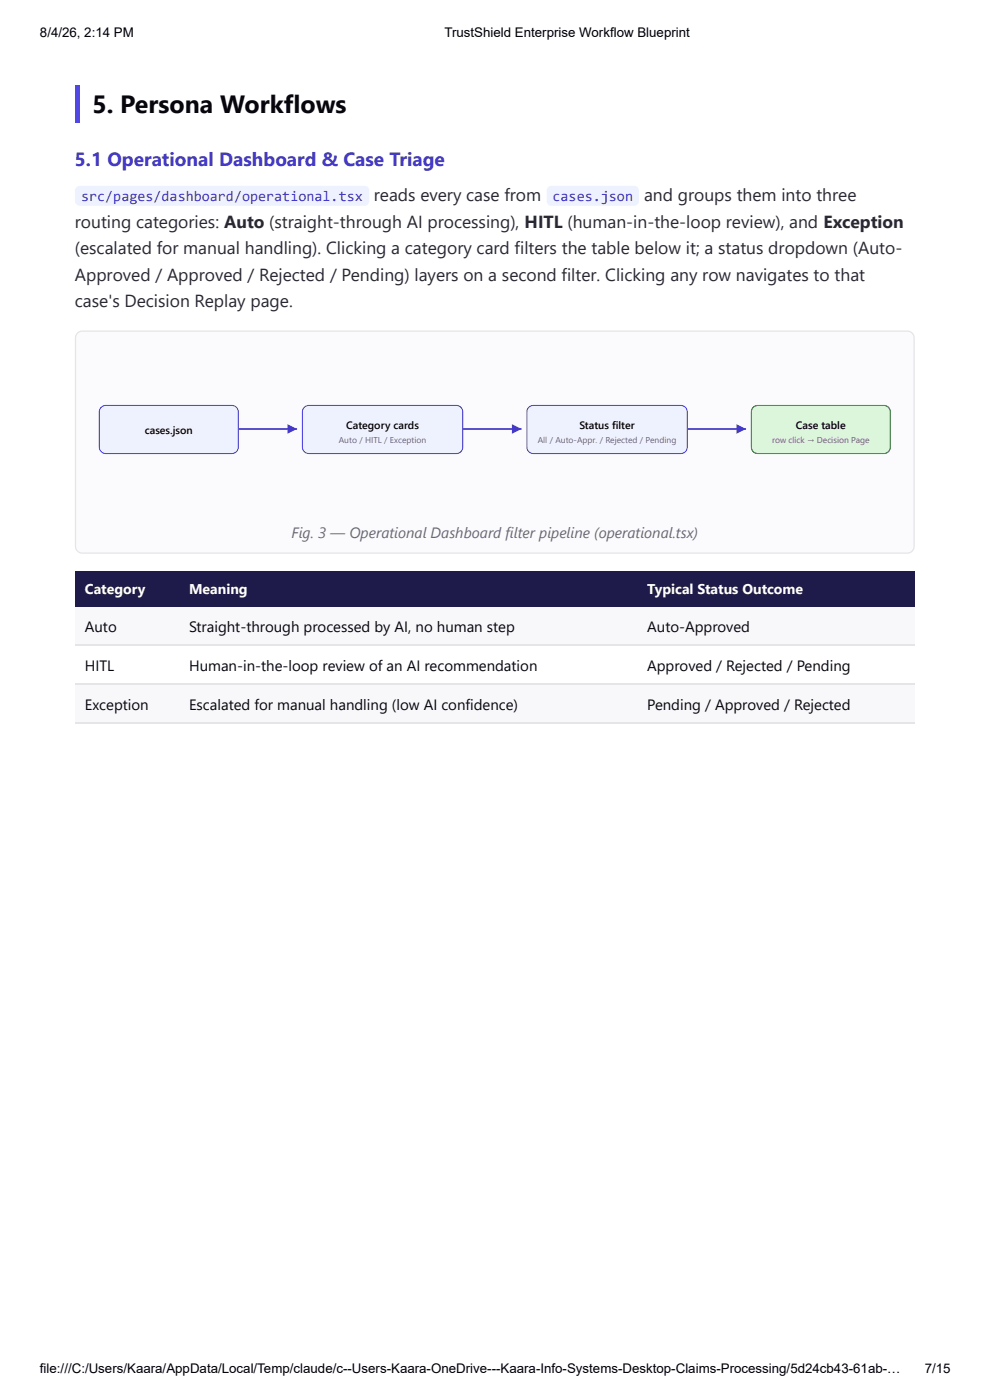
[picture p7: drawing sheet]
<svg xmlns="http://www.w3.org/2000/svg" width="210mm" height="297mm" viewBox="0 0 210 297" stroke-linecap="round" stroke-linejoin="round" font-family="sans-serif">
<defs><g id="words">
<text font-size="5.3" fill="#08060d" x="19.6" y="24.1">5. Persona Workflows</text>
<text font-size="4.1" fill="#4338ca" x="15.9" y="35.2">5.1 Operational Dashboard &amp; Case Triage</text>
<g font-size="3.7" fill="#2a2733">
<text x="79.3" y="42.6">reads every case from</text>
<text x="136.5" y="42.6">and groups them into three</text>
<text x="15.9" y="48.4">routing categories: Auto (straight-through AI processing), HITL (human-in-the-loop review), and Exception</text>
<text x="15.9" y="54">(escalated for manual handling). Clicking a category card filters the table below it; a status dropdown (Auto-</text>
<text x="15.9" y="59.5">Approved / Approved / Rejected / Pending) layers on a second filter. Clicking any row navigates to that</text>
<text x="15.9" y="65.1">case's Decision Replay page.</text>
</g>
<text font-size="3.2" fill="#6b6375" x="61.8" y="114">Fig. 3 — Operational Dashboard filter pipeline (operational.tsx)</text>
<g font-size="3.2" fill="#08060d">
<text x="18" y="134.1">Auto</text>
<text x="40.1" y="134.1">Straight-through processed by AI, no human step</text>
<text x="137.2" y="134.1">Auto-Approved</text>
<text x="18" y="142.3">HITL</text>
<text x="40.1" y="142.3">Human-in-the-loop review of an AI recommendation</text>
<text x="137.2" y="142.3">Approved / Rejected / Pending</text>
<text x="18" y="150.5">Exception</text>
<text x="40.1" y="150.5">Escalated for manual handling (low AI confidence)</text>
<text x="137.2" y="150.5">Pending / Approved / Rejected</text>
</g>
<g font-size="3.1" fill="#4338ca">
<text x="17.2" y="42.6">src/pages/dashboard/operational.tsx</text>
<text x="117.1" y="42.6">cases.json</text>
</g>
<g font-size="3" fill="#fff">
<text x="18" y="125.9">Category</text>
<text x="40.1" y="125.9">Meaning</text>
<text x="137.2" y="125.9">Typical Status Outcome</text>
</g>
<g font-size="2.8">
<text x="8.5" y="7.9">8/4/26, 2:14 PM</text>
<text x="94.2" y="7.9">TrustShield Enterprise Workflow Blueprint</text>
<text x="8.5" y="291.3">file:///C:/Users/Kaara/AppData/Local/Temp/claude/c--Users-Kaara-OneDrive---Kaara-Info-Systems-Desktop-Claims-Processing/5d24cb43-61ab-…</text>
<text x="196" y="291.3">7/15</text>
</g>
<g font-size="2.3">
<text x="30.7" y="92.1">cases.json</text>
<text x="73.4" y="91">Category cards</text>
<text x="122.8" y="91">Status filter</text>
<text x="168.8" y="91">Case table</text>
</g>
<g font-size="1.8" fill="#6b6375">
<text x="71.8" y="93.9">Auto / HITL / Exception</text>
<text x="114" y="93.9">All / Auto-Appr. / Rejected / Pending</text>
<text x="163.7" y="93.9">row click → Decision Page</text>
</g>
</g></defs>
<path d="M15.9 18h1v7.9h-1z" fill="#4f46e5"/>
<path d="M16.4 70.7l.5-.3 .6-.2h174.9a1.46 1.46 0 0 1 1.4 1.5v44.2a1.46 1.46 0 0 1-1.4 1.4h-174.9a1.46 1.46 0 0 1-1.5-1.4v-44.2l.1-.6z" fill="#fbfbfd"/>
<path d="M16.4 70.7l.5-.3 .6-.2h174.9a1.46 1.46 0 0 1 1.4 1.5v44.2a1.46 1.46 0 0 1-1.4 1.4h-174.9a1.46 1.46 0 0 1-1.5-1.4v-44.2l.1-.6z" fill="none" stroke="#e5e4e7" stroke-width=".26"/>
<g fill="#1e1b4b">
<path d="M15.9 121.2h22.2v7.7h-22.2z"/>
<path d="M38.1 121.2h97.1v7.7h-97.1z"/>
<path d="M135.2 121.2h58.7v7.7h-58.7z"/>
</g>
<g fill="#f8f8fb">
<path d="M15.9 128.9h22.2v8.2h-22.2z"/>
<path d="M38.1 128.9h97.1v8.2h-97.1z"/>
<path d="M135.2 128.9h58.7v8.2h-58.7z"/>
<path d="M15.9 145.3h22.2v8.2h-22.2z"/>
<path d="M38.1 145.3h97.1v8.2h-97.1z"/>
<path d="M135.2 145.3h58.7v8.2h-58.7z"/>
</g>
<path d="M15.9 136.9h178M15.9 145.1h178M15.9 153.3h178" fill="none" stroke="#e5e4e7" stroke-width=".26"/>
<g fill="#eef2ff">
<path d="M16.2 39.7l.7-.3h60.4a1.06 1.06 0 0 1 1 1.1v2.1a1.06 1.06 0 0 1-1 1.1h-60.4a1.06 1.06 0 0 1-1-1.1v-2.3z"/>
<path d="M116.2 39.7l.7-.3h17.5a1.06 1.06 0 0 1 1.1 1.1v2.1a1.06 1.06 0 0 1-1.1 1.1h-17.5a1.06 1.06 0 0 1-1-1.1v-2.3z"/>
<path d="M21.5 86.4l.9-.4h26.8a1.36 1.36 0 0 1 1.3 1.4v7.5a1.36 1.36 0 0 1-1.3 1.3h-26.8a1.36 1.36 0 0 1-1.3-1.3v-7.5z"/>
</g>
<path d="M21.5 86.4l.9-.4h26.8a1.36 1.36 0 0 1 1.3 1.4v7.5a1.36 1.36 0 0 1-1.3 1.3h-26.8a1.36 1.36 0 0 1-1.3-1.3v-7.5z" fill="none" stroke="#4f46e5" stroke-width=".23"/>
<path d="M50.5 91h12.5" fill="none" stroke="#4338ca" stroke-width=".34"/>
<path d="M60.9 90l2.1 1-2.1 1z" fill="#4338ca"/>
<path d="M64.5 86.4l1-.4h31.2a1.36 1.36 0 0 1 1.4 1.4v7.5a1.36 1.36 0 0 1-1.4 1.3h-31.2a1.36 1.36 0 0 1-1.4-1.3v-7.5z" fill="#eef2ff"/>
<path d="M64.5 86.4l1-.4h31.2a1.36 1.36 0 0 1 1.4 1.4v7.5a1.36 1.36 0 0 1-1.4 1.3h-31.2a1.36 1.36 0 0 1-1.4-1.3v-7.5z" fill="none" stroke="#4f46e5" stroke-width=".23"/>
<path d="M98.1 91h12.5" fill="none" stroke="#4338ca" stroke-width=".34"/>
<path d="M108.5 90l2.1 1-2.1 1z" fill="#4338ca"/>
<path d="M112.1 86.4l1-.4h31.2a1.36 1.36 0 0 1 1.4 1.4v7.5a1.36 1.36 0 0 1-1.4 1.3h-31.2a1.36 1.36 0 0 1-1.4-1.3v-7.5z" fill="#eef2ff"/>
<path d="M112.1 86.4l1-.4h31.2a1.36 1.36 0 0 1 1.4 1.4v7.5a1.36 1.36 0 0 1-1.4 1.3h-31.2a1.36 1.36 0 0 1-1.4-1.3v-7.5z" fill="none" stroke="#4f46e5" stroke-width=".23"/>
<path d="M145.7 91h12.5" fill="none" stroke="#4338ca" stroke-width=".34"/>
<path d="M156.1 90l2.1 1-2.1 1z" fill="#4338ca"/>
<path d="M159.7 86.4l1-.4h26.7a1.36 1.36 0 0 1 1.4 1.4v7.5a1.36 1.36 0 0 1-1.4 1.3h-26.7a1.36 1.36 0 0 1-1.4-1.3v-7.5z" fill="#dcf6dc"/>
<path d="M159.7 86.4l1-.4h26.7a1.36 1.36 0 0 1 1.4 1.4v7.5a1.36 1.36 0 0 1-1.4 1.3h-26.7a1.36 1.36 0 0 1-1.4-1.3v-7.5z" fill="none" stroke="#0ca30c" stroke-width=".23"/>
<use href="#words"/>
</svg>
